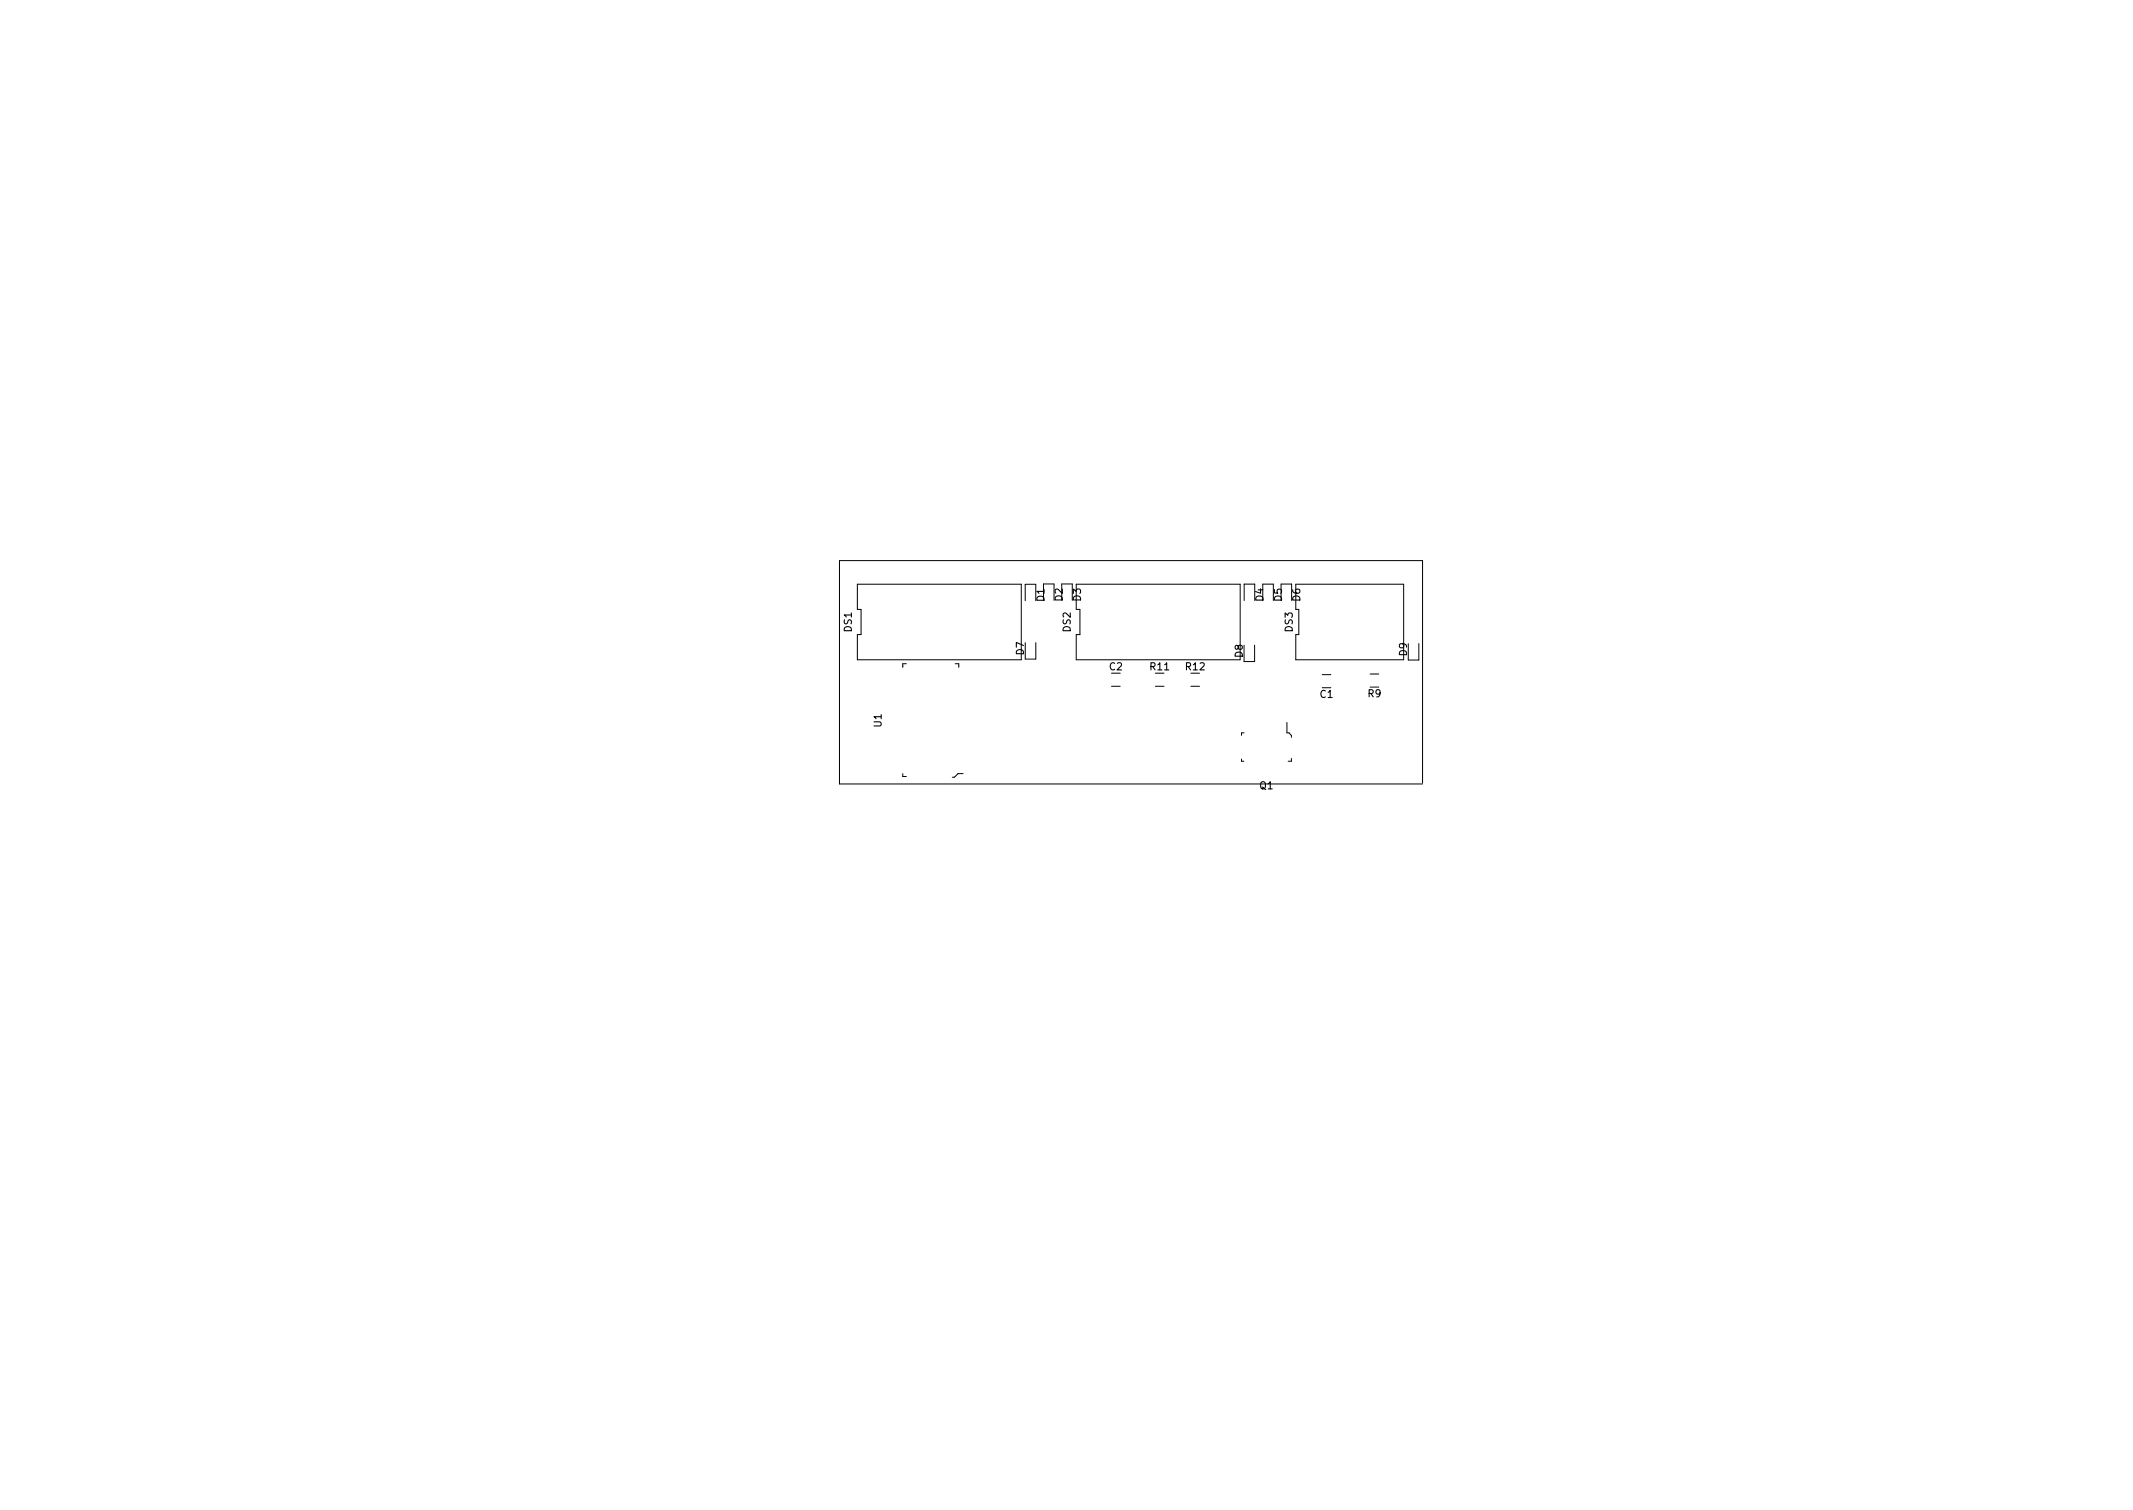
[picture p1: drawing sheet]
<svg xmlns="http://www.w3.org/2000/svg" width="297mm" height="210mm" viewBox="0 0 297 210" stroke-linecap="round" stroke-linejoin="round" font-family="sans-serif">
<defs><g id="words">
<g font-size="1.4">
<text x="145.4" y="83.7" transform="rotate(-90 145.4 83.7)">D1</text>
<text x="148" y="83.7" transform="rotate(-90 148 83.7)">D2</text>
<text x="150.5" y="83.7" transform="rotate(-90 150.5 83.7)">D3</text>
<text x="175.9" y="83.7" transform="rotate(-90 175.9 83.7)">D4</text>
<text x="178.5" y="83.7" transform="rotate(-90 178.5 83.7)">D5</text>
<text x="181.1" y="83.7" transform="rotate(-90 181.1 83.7)">D6</text>
<text x="118.6" y="88" transform="rotate(-90 118.6 88)">DS1</text>
<text x="149.1" y="88" transform="rotate(-90 149.1 88)">DS2</text>
<text x="180" y="88" transform="rotate(-90 180 88)">DS3</text>
<text x="142.6" y="91.2" transform="rotate(-90 142.6 91.2)">D7</text>
<text x="154.5" y="93.3">C2</text>
<text x="160.2" y="93.3">R11</text>
<text x="165.2" y="93.3">R12</text>
<text x="173" y="91.5" transform="rotate(-90 173 91.5)">D8</text>
<text x="195.9" y="91.3" transform="rotate(-90 195.9 91.3)">D9</text>
<text x="122.8" y="101.2" transform="rotate(-90 122.8 101.2)">U1</text>
<text x="183.8" y="97.2">C1</text>
<text x="190.5" y="97.1">R9</text>
<text x="175.4" y="109.9">Q1</text>
</g>
</g></defs>
<g fill="none" stroke="#000" stroke-width=".14">
<path d="M119.4 81.3h22.8v10.6h-22.8v-3.5h.5v-3.5h-.5zM126.2 92.4h-.5v.5M133 92.4h.5v.5M142.8 83.6v-2.2h1.4v2.2M142.8 89.5v2.3h1.4v-2.3M145.3 83.6v-2.3h1.5v2.3M147.9 83.6v-2.3h1.4v2.3M149.9 81.3h22.8v10.6h-22.8v-3.5h.5v-3.5h-.5zM154.8 95.6h1.2M160.9 95.6h1.2M165.8 95.6h1.2M173.2 89.8v2.3h1.5v-2.3"/>
<path d="M173.3 83.6v-2.3h1.4v2.3M175.9 83.6v-2.3h1.4v2.3M178.4 83.6v-2.3h1.5v2.3M180.4 81.3h15.1v10.6h-15.1v-3.5h.5v-3.5h-.5zM184.1 93.9h1.2M190.8 93.9h1.2M196.1 89.6v2.3h1.5v-2.3M125.7 107.7v.4h.5M134.1 107.7h-.7l-.5 .5h-.3M172.9 105.7v.3h.3M173.2 102h-.3v.4M179.2 100.6v1.4h.3l.3 .4v.3"/>
<path d="M179.8 105.6v.4h-.4M198.1 109v-30.9h-81.2v31.1h81.2"/>
</g>
<use href="#words"/>
</svg>
